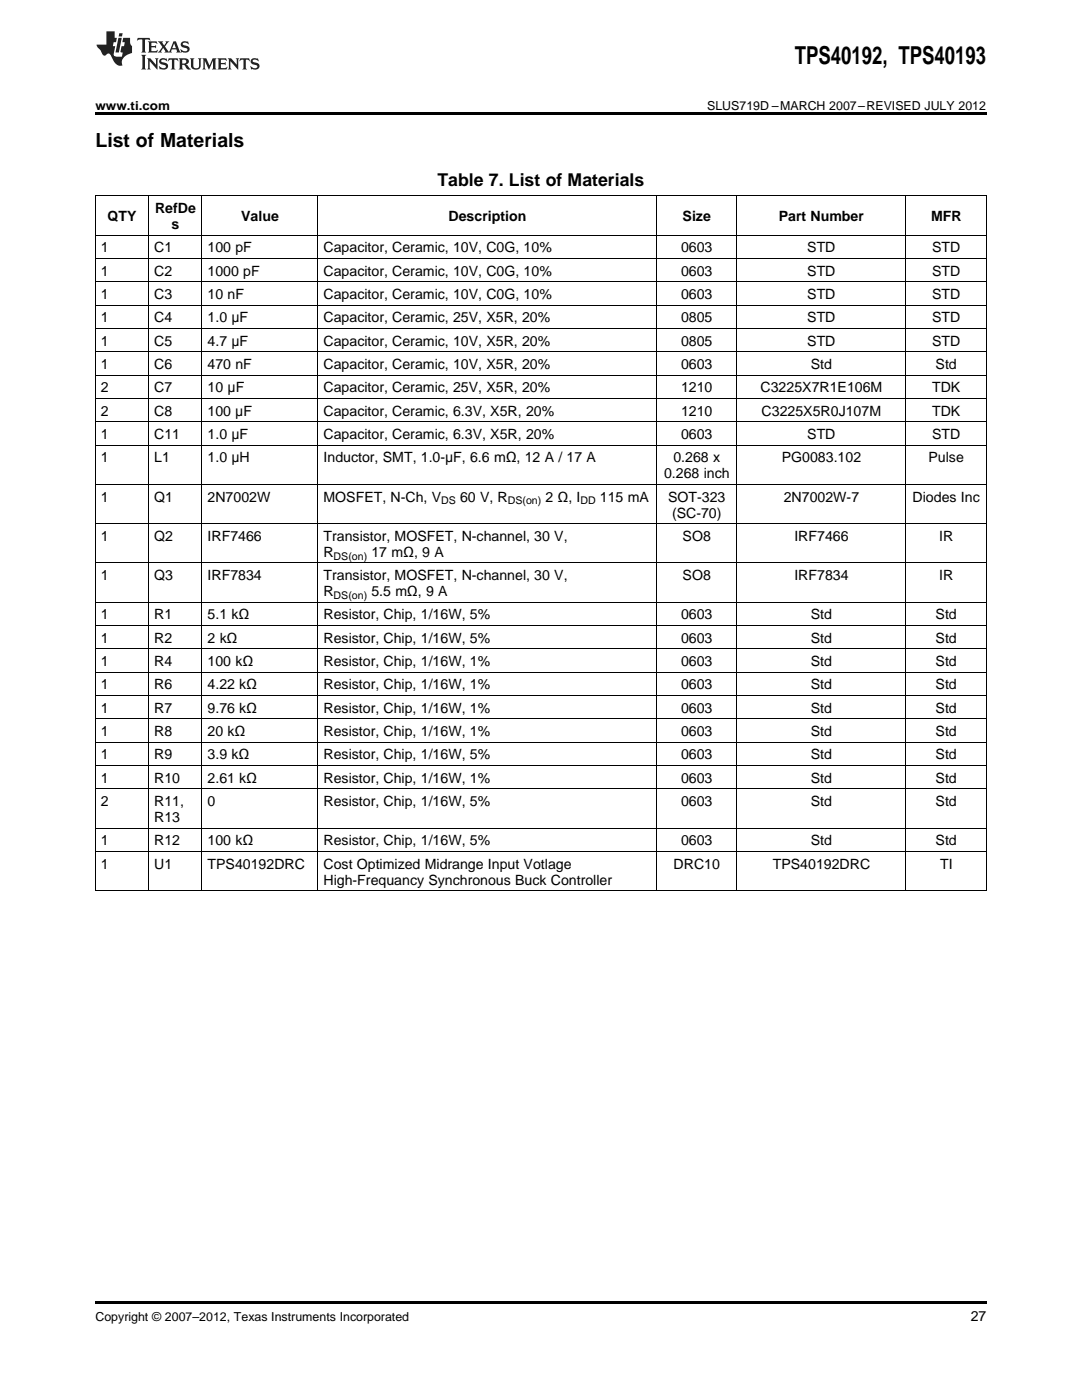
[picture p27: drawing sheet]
<svg xmlns="http://www.w3.org/2000/svg" width="216mm" height="279mm" viewBox="0 0 216 279" stroke-linecap="round" stroke-linejoin="round" font-family="sans-serif">
<defs><g id="words">
<text font-size="4.9" x="158.6" y="12.8">TPS40192, TPS40193</text>
<text font-size="3.9" x="19" y="29.3">List of Materials</text>
<text font-size="3.5" x="87.3" y="37">Table 7. List of Materials</text>
<g font-size="2.8">
<text x="21.4" y="44.1">QTY</text>
<text x="30.9" y="42.5">RefDe</text>
<text x="34.2" y="45.7">s</text>
<text x="48.1" y="44.1">Value</text>
<text x="89.5" y="44.1">Description</text>
<text x="136.2" y="44.1">Size</text>
<text x="155.4" y="44.1">Part Number</text>
<text x="185.8" y="44.1">MFR</text>
<text x="20.1" y="50.4">1</text>
<text x="30.8" y="50.4">C1</text>
<text x="41.4" y="50.4">100 pF</text>
<text x="64.6" y="50.4">Capacitor, Ceramic, 10V, C0G, 10%</text>
<text x="135.9" y="50.4">0603</text>
<text x="161.1" y="50.4">STD</text>
<text x="186" y="50.4">STD</text>
<text x="20.1" y="55">1</text>
<text x="20.1" y="59.7">1</text>
<text x="30.8" y="55">C2</text>
<text x="30.8" y="59.7">C3</text>
<text x="41.4" y="55">1000 pF</text>
<text x="41.4" y="59.7">10 nF</text>
<text x="64.6" y="55">Capacitor, Ceramic, 10V, C0G, 10%</text>
<text x="64.6" y="59.7">Capacitor, Ceramic, 10V, C0G, 10%</text>
<text x="135.9" y="55">0603</text>
<text x="135.9" y="59.7">0603</text>
<text x="161.1" y="55">STD</text>
<text x="161.1" y="59.7">STD</text>
<text x="186" y="55">STD</text>
<text x="186" y="59.7">STD</text>
<text x="20.1" y="64.3">1</text>
<text x="30.8" y="64.3">C4</text>
<text x="41.4" y="64.3">1.0 μF</text>
<text x="64.6" y="64.3">Capacitor, Ceramic, 25V, X5R, 20%</text>
<text x="135.9" y="64.3">0805</text>
<text x="161.1" y="64.3">STD</text>
<text x="186" y="64.3">STD</text>
<text x="20.1" y="69">1</text>
<text x="30.8" y="69">C5</text>
<text x="41.4" y="69">4.7 μF</text>
<text x="64.6" y="69">Capacitor, Ceramic, 10V, X5R, 20%</text>
<text x="135.9" y="69">0805</text>
<text x="161.1" y="69">STD</text>
<text x="186" y="69">STD</text>
<text x="20.1" y="73.7">1</text>
<text x="30.8" y="73.7">C6</text>
<text x="41.4" y="73.7">470 nF</text>
<text x="64.6" y="73.7">Capacitor, Ceramic, 10V, X5R, 20%</text>
<text x="135.9" y="73.7">0603</text>
<text x="161.8" y="73.7">Std</text>
<text x="186.7" y="73.7">Std</text>
<text x="20.1" y="78.3">2</text>
<text x="20.1" y="83">2</text>
<text x="30.8" y="78.3">C7</text>
<text x="30.8" y="83">C8</text>
<text x="41.4" y="78.3">10 μF</text>
<text x="41.4" y="83">100 μF</text>
<text x="64.6" y="78.3">Capacitor, Ceramic, 25V, X5R, 20%</text>
<text x="64.6" y="83">Capacitor, Ceramic, 6.3V, X5R, 20%</text>
<text x="135.9" y="78.3">1210</text>
<text x="135.9" y="83">1210</text>
<text x="151.8" y="78.3">C3225X7R1E106M</text>
<text x="152" y="83">C3225X5R0J107M</text>
<text x="186" y="78.3">TDK</text>
<text x="186" y="83">TDK</text>
<text x="20.1" y="87.6">1</text>
<text x="30.8" y="87.6">C11</text>
<text x="41.4" y="87.6">1.0 μF</text>
<text x="64.6" y="87.6">Capacitor, Ceramic, 6.3V, X5R, 20%</text>
<text x="135.9" y="87.6">0603</text>
<text x="161.1" y="87.6">STD</text>
<text x="186" y="87.6">STD</text>
<text x="20.1" y="92.3">1</text>
<text x="30.8" y="92.3">L1</text>
<text x="41.4" y="92.3">1.0 μH</text>
<text x="64.6" y="92.3">Inductor, SMT, 1.0-μF, 6.6 mΩ, 12 A / 17 A</text>
<text x="132.5" y="95.5">0.268 inch</text>
<text x="134.4" y="92.3">0.268 x</text>
<text x="156" y="92.3">PG0083.102</text>
<text x="185.3" y="92.3">Pulse</text>
<text x="20.1" y="100.1">1</text>
<text x="30.8" y="100.1">Q1</text>
<text x="41.4" y="100.1">2N7002W</text>
<text x="64.6" y="100.1">MOSFET, N-Ch, V</text>
<text x="91.8" y="100.1">60 V, R</text>
<text x="108.9" y="100.1">2 Ω, I</text>
<text x="119.7" y="100.1">115 mA</text>
<text x="133.3" y="100.1">SOT-323</text>
<text x="156.4" y="100.1">2N7002W-7</text>
<text x="182.1" y="100.1">Diodes Inc</text>
<text x="20.1" y="107.9">1</text>
<text x="30.8" y="107.9">Q2</text>
<text x="41.4" y="107.9">IRF7466</text>
<text x="64.6" y="107.9">Transistor, MOSFET, N-channel, 30 V,</text>
<text x="134.1" y="103.3">(SC-70)</text>
<text x="136.2" y="107.9">SO8</text>
<text x="158.5" y="107.9">IRF7466</text>
<text x="187.4" y="107.9">IR</text>
<text x="64.6" y="111.1">R</text>
<text x="74.1" y="111.1">17 mΩ, 9 A</text>
<text x="20.1" y="115.8">1</text>
<text x="30.8" y="115.8">Q3</text>
<text x="41.4" y="115.8">IRF7834</text>
<text x="64.6" y="115.8">Transistor, MOSFET, N-channel, 30 V,</text>
<text x="64.6" y="119">R</text>
<text x="74.1" y="119">5.5 mΩ, 9 A</text>
<text x="136.2" y="115.8">SO8</text>
<text x="158.5" y="115.8">IRF7834</text>
<text x="187.4" y="115.8">IR</text>
<text x="20.1" y="123.6">1</text>
<text x="30.8" y="123.6">R1</text>
<text x="41.4" y="123.6">5.1 kΩ</text>
<text x="64.6" y="123.6">Resistor, Chip, 1/16W, 5%</text>
<text x="135.9" y="123.6">0603</text>
<text x="161.8" y="123.6">Std</text>
<text x="186.7" y="123.6">Std</text>
<text x="20.1" y="128.3">1</text>
<text x="30.8" y="128.3">R2</text>
<text x="41.4" y="128.3">2 kΩ</text>
<text x="64.6" y="128.3">Resistor, Chip, 1/16W, 5%</text>
<text x="135.9" y="128.3">0603</text>
<text x="161.8" y="128.3">Std</text>
<text x="186.7" y="128.3">Std</text>
<text x="20.1" y="132.9">1</text>
<text x="20.1" y="137.6">1</text>
<text x="30.8" y="132.9">R4</text>
<text x="30.8" y="137.6">R6</text>
<text x="41.4" y="132.9">100 kΩ</text>
<text x="41.4" y="137.6">4.22 kΩ</text>
<text x="64.6" y="132.9">Resistor, Chip, 1/16W, 1%</text>
<text x="64.6" y="137.6">Resistor, Chip, 1/16W, 1%</text>
<text x="135.9" y="132.9">0603</text>
<text x="135.9" y="137.6">0603</text>
<text x="161.8" y="132.9">Std</text>
<text x="161.8" y="137.6">Std</text>
<text x="186.7" y="132.9">Std</text>
<text x="186.7" y="137.6">Std</text>
<text x="20.1" y="142.2">1</text>
<text x="30.8" y="142.2">R7</text>
<text x="41.4" y="142.2">9.76 kΩ</text>
<text x="64.6" y="142.2">Resistor, Chip, 1/16W, 1%</text>
<text x="135.9" y="142.2">0603</text>
<text x="161.8" y="142.2">Std</text>
<text x="186.7" y="142.2">Std</text>
<text x="20.1" y="146.9">1</text>
<text x="30.8" y="146.9">R8</text>
<text x="41.4" y="146.9">20 kΩ</text>
<text x="64.6" y="146.9">Resistor, Chip, 1/16W, 1%</text>
<text x="135.9" y="146.9">0603</text>
<text x="161.8" y="146.9">Std</text>
<text x="186.7" y="146.9">Std</text>
<text x="20.1" y="151.6">1</text>
<text x="30.8" y="151.6">R9</text>
<text x="41.4" y="151.6">3.9 kΩ</text>
<text x="64.6" y="151.6">Resistor, Chip, 1/16W, 5%</text>
<text x="135.9" y="151.6">0603</text>
<text x="161.8" y="151.6">Std</text>
<text x="186.7" y="151.6">Std</text>
<text x="20.1" y="156.2">1</text>
<text x="20.1" y="160.9">2</text>
<text x="30.8" y="156.2">R10</text>
<text x="30.8" y="160.9">R11,</text>
<text x="41.4" y="156.2">2.61 kΩ</text>
<text x="41.4" y="160.9">0</text>
<text x="64.6" y="156.2">Resistor, Chip, 1/16W, 1%</text>
<text x="64.6" y="160.9">Resistor, Chip, 1/16W, 5%</text>
<text x="135.9" y="156.2">0603</text>
<text x="135.9" y="160.9">0603</text>
<text x="161.8" y="156.2">Std</text>
<text x="161.8" y="160.9">Std</text>
<text x="186.7" y="156.2">Std</text>
<text x="186.7" y="160.9">Std</text>
<text x="30.8" y="164">R13</text>
<text x="20.1" y="168.7">1</text>
<text x="20.1" y="173.4">1</text>
<text x="30.8" y="168.7">R12</text>
<text x="30.8" y="173.4">U1</text>
<text x="41.4" y="168.7">100 kΩ</text>
<text x="41.4" y="173.4">TPS40192DRC</text>
<text x="64.6" y="168.7">Resistor, Chip, 1/16W, 5%</text>
<text x="64.6" y="173.4">Cost Optimized Midrange Input Votlage</text>
<text x="134.4" y="173.4">DRC10</text>
<text x="135.9" y="168.7">0603</text>
<text x="154.2" y="173.4">TPS40192DRC</text>
<text x="161.8" y="168.7">Std</text>
<text x="186.7" y="168.7">Std</text>
<text x="187.6" y="173.4">TI</text>
<text x="64.6" y="176.5">High-Frequancy Synchronous Buck Controller</text>
<text x="193.7" y="263.6">27</text>
</g>
<g font-size="2.5">
<text x="19" y="21.9">www.ti.com</text>
<text x="141.1" y="21.9">SLUS719D –MARCH 2007–REVISED JULY 2012</text>
<text x="19" y="263.6">Copyright © 2007–2012, Texas Instruments Incorporated</text>
</g>
<g font-size="2.1">
<text x="88" y="100.7">DS</text>
<text x="101.3" y="100.7">DS(on)</text>
<text x="115.8" y="100.7">DD</text>
<text x="66.6" y="111.7">DS(on)</text>
<text x="66.6" y="119.5">DS(on)</text>
</g>
</g></defs>
<g fill="#231f20">
<path d="M27.5 7.6l-.1 .5 .4-.2h.6v.1v2.1l-.2 .4h1l-.3-.4v-2.1l.1-.1h.5l.5 .2-.2-.5zM29.5 8.3l.2 .3v1.5l-.2 .4h1.8l.2-.6a1.04 1.04 0 0 1-1.3 .2v-.7h.6l.3 .2v-.6l-.3 .2h-.6v-.6l.8-.1 .4 .3-.2-.5zM31.5 8.3l.9 1.1-.9 1.1h.8l-.2-.2 .5-.7 .4 .7-.2 .2h1.5l-.1-.2 .1-.4h.9l.1 .4-.2 .2h1l-.3-.3-.7-1.9h-.5l-.9 2-.8-1 .9-1h-.8l.1 .3-.3 .5-.4-.6 .2-.2zM34.7 8.6l.4 1h-.7zM36.3 8.4a.63 .63 0 0 0-.2 .7 .63 .63 0 0 0 .6 .4l.6 .2 .1 .2a.75 .75 0 0 1-.7 .4 .75 .75 0 0 1-.6-.5l.1 .7 .1-.1a1.11 1.11 0 0 0 1.5-.6 1.13 1.13 0 0 0-1.2-.8l-.1-.4a1.04 1.04 0 0 1 1.2 .2l-.2-.5-.1 .1-.5-.2zM28.2 10.9l.2 .4v2.2l-.2 .4h1l-.3-.4v-2.2l.3-.4zM29.3 11.6l.3 .4v1.5l-.3 .4h.8l-.2-.4v-1.3l1.5 1.7v-1.9l.2-.4h-.7l.2 .4v.9l-1.1-1.3zM32 11.8a.62 .62 0 0 0-.2 .7 .62 .62 0 0 0 .6 .4l.6 .1 .1 .3a.76 .76 0 0 1-.7 .3 .76 .76 0 0 1-.6-.4l.1 .7 .1-.1a1.11 1.11 0 0 0 1.5-.6 1.13 1.13 0 0 0-1.2-.8l-.1-.4a1.04 1.04 0 0 1 1.2 .2l-.2-.6-.1 .1-.5-.1zM33.7 11.6l-.2 .6a.61 .61 0 0 1 .8-.3v1.6l-.2 .4h.9l-.2-.4v-1.6a.63 .63 0 0 1 .8 .3l-.2-.6zM35.6 11.6l.3 .4v1.5l-.3 .4h1l-.2-.2v-.8l.5 .2a.76 .76 0 0 0 1.2 .7l-1-1a.58 .58 0 0 0 .6-.5 .58 .58 0 0 0-.5-.6zM36.4 11.9h.1a.45 .45 0 0 1 .5 .1 .45 .45 0 0 1 .1 .5l-.7 .2zM37.9 11.6l.2 .2a2.17 2.17 0 0 0 .3 1.9 .99 .99 0 0 0 1.6-.6v-1.1l.2-.4h-.7l.2 .2a1.92 1.92 0 0 1-.2 1.8 .6 .6 0 0 1-.9-.5v-1.1l.2-.4zM40.4 11.6l.2 .4v1.5l-.2 .4h.7l-.2-.4v-1.4l.8 1.8 .8-1.8v1.4l-.2 .4h.9l-.2-.4v-1.5l.2-.4h-.8l-.6 1.5-.6-1.5zM43.4 11.6l.2 .4v1.5l-.2 .4h1.8l.2-.6a1.04 1.04 0 0 1-1.3 .1v-.6h.5l.4 .2v-.6l-.4 .2h-.5v-.7h.8l.3 .3-.1-.6zM45.5 11.6l.2 .4v1.5l-.2 .4h.7l-.2-.4v-1.3l1.5 1.7v-1.9l.2-.4h-.7l.2 .4v.9l-1.1-1.3zM47.9 11.6l-.1 .6a.61 .61 0 0 1 .8-.3v1.6l-.3 .4h1l-.3-.4 .1-1.6a.63 .63 0 0 1 .7 .3l-.1-.6zM50.2 11.8a.62 .62 0 0 0-.2 .7 .62 .62 0 0 0 .6 .4l.6 .1 .2 .3a.76 .76 0 0 1-.8 .3 .76 .76 0 0 1-.6-.4l.1 .7 .2-.1a1.11 1.11 0 0 0 1.5-.6 1.13 1.13 0 0 0-1.3-.8l-.1-.4a1.04 1.04 0 0 1 1.2 .2l-.1-.6-.2 .1-.5-.1z"/>
<path d="M21.2 6.3v2.6h-1.9l.1 .4 .7 .9a.91 .91 0 0 0 1 .8 .56 .56 0 0 1 .5-.3 .56 .56 0 0 1 .5 .3l.4 .8a1.53 1.53 0 0 0 1.9 1.2 1.54 1.54 0 0 1 1-2.1l.9-.3v-1.4a1.52 1.52 0 0 1-.3-1.6h-1.4l-.2 .8h.5l-.2 .8h-.4l-.2 1v.2l.4 .1-.2 .8a1.93 1.93 0 0 1-1.6-.3l.3-1.8h-.5l.2-.8h.4l.2-.8h-.4v-1.3zM23.6 7.6l-.6 2.9h.7l.6-2.9zM23.8 6.6l-.1 .7h.6l.2-.7z"/>
</g>
<path d="M19 22.5h177.8v.5h-177.8zM19 259.7h177.8v.5h-177.8z" fill="#000"/>
<g fill="none" stroke="#000" stroke-width=".2">
<path d="M19 39.1h177.8M19.1 39.2v138.6M29.7 39.2v138.6M40.3 39.2v138.6M63.4 39.2v138.6M131 39.2v138.6M147 39.2v138.6M180.8 39.2v138.6M196.8 39.2v138.6M19 56.3h177.8M19 51.6h177.8M19 46.9h177.8"/>
<path d="M19 79.5h177.8M19 74.9h177.8M19 70.2h177.8M19 65.6h177.8M19 60.9h177.8M19 96.7h177.8M19 88.8h177.8M19 84.2h177.8M19 112.3h177.8M19 104.5h177.8M19 138.8h177.8M19 134.1h177.8"/>
<path d="M19 129.5h177.8M19 124.8h177.8M19 120.2h177.8M19 157.4h177.8M19 152.8h177.8M19 148.1h177.8M19 143.5h177.8M19 177.7h177.8M19 169.9h177.8M19 165.3h177.8"/>
</g>
<use href="#words"/>
</svg>
